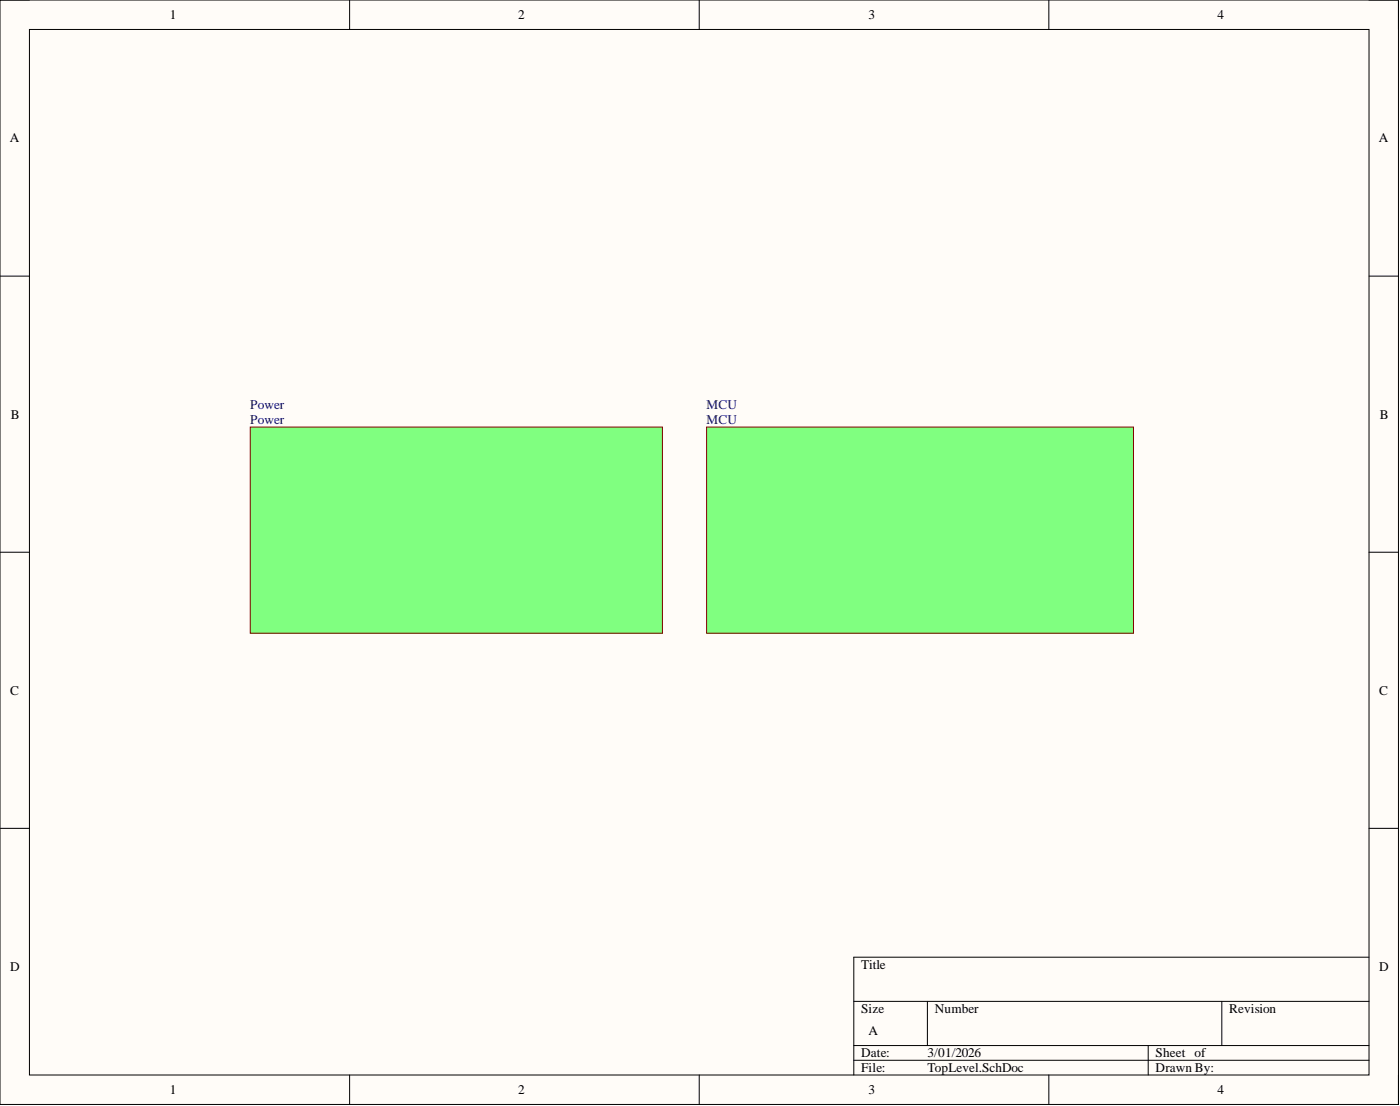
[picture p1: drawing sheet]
<svg xmlns="http://www.w3.org/2000/svg" width="241mm" height="190mm" viewBox="0 0 241 190" stroke-linecap="round" stroke-linejoin="round" font-family="sans-serif">
<defs><g id="words">
<g font-size="2.3">
<text x="29.3" y="3.3">1</text>
<text x="89.3" y="3.3">2</text>
<text x="149.7" y="3.3">3</text>
<text x="209.8" y="3.3">4</text>
<text x="1.7" y="24.5">A</text>
<text x="237.7" y="24.5">A</text>
<text x="1.9" y="72.1">B</text>
<text x="237.8" y="72.1">B</text>
<text x="1.8" y="119.6">C</text>
<text x="237.7" y="119.6">C</text>
<text x="1.8" y="167.2">D</text>
<text x="148.4" y="166.9">Title</text>
<text x="237.7" y="167.2">D</text>
<text x="148.4" y="174.5">Size</text>
<text x="149.7" y="178.3">A</text>
<text x="161.1" y="174.5">Number</text>
<text x="211.9" y="174.5">Revision</text>
<text x="148.4" y="182.1">Date:</text>
<text x="148.4" y="184.7">File:</text>
<text x="159.8" y="182.1">3/01/2026</text>
<text x="159.8" y="184.7">TopLevel.SchDoc</text>
<text x="199.2" y="182.1">Sheet of</text>
<text x="199.2" y="184.7">Drawn By:</text>
<text x="29.3" y="188.5">1</text>
<text x="89.3" y="188.5">2</text>
<text x="149.7" y="188.5">3</text>
<text x="209.8" y="188.5">4</text>
</g>
<g font-size="2.3" fill="#000080">
<text x="43.1" y="70.5">Power</text>
<text x="121.8" y="70.5">MCU</text>
<text x="43.1" y="73.1">Power</text>
<text x="121.8" y="73.1">MCU</text>
</g>
</g></defs>
<path d="M0 0h241v190.2h-241z" fill-rule="evenodd" fill="#fffcf8"/>
<path d="M0 0h241v190.2h-241z" fill="none" stroke="#000" stroke-width=".17"/>
<path d="M5.1 5.1h230.9v180.1h-230.9z" fill-rule="evenodd" fill="#fffcf8"/>
<g fill="none" stroke="#000" stroke-width=".17">
<path d="M0 0h5.1M5.1 5.1h230.9v180.1h-230.9zM60.3 0v5.1M120.5 0v5.1M180.8 0v5.1M236 0h5v5.1M0 47.6h5.1M236 47.6h5M0 95.1h5.1M236 95.1h5M0 142.7h5.1M236 142.7h5"/>
<path d="M147.2 172.5h88.8M159.8 172.5v7.6M210.6 172.5v7.6M236 164.9h-88.8v20.3M60.3 185.2v5M120.5 185.2v5M147.2 180.1h88.8M147.2 182.6h88.8M180.8 185.2v5M197.9 180.1v5.1M241 185.2v5"/>
</g>
<path d="M43.1 73.6h71.1v35.5h-71.1z" fill-rule="evenodd" fill="#80ff80"/>
<path d="M43.1 73.6h71.1v35.5h-71.1z" fill="none" stroke="#800000" stroke-width=".17"/>
<path d="M121.8 73.6h73.6v35.5h-73.6z" fill-rule="evenodd" fill="#80ff80"/>
<path d="M121.8 73.6h73.6v35.5h-73.6z" fill="none" stroke="#800000" stroke-width=".17"/>
<use href="#words"/>
</svg>
